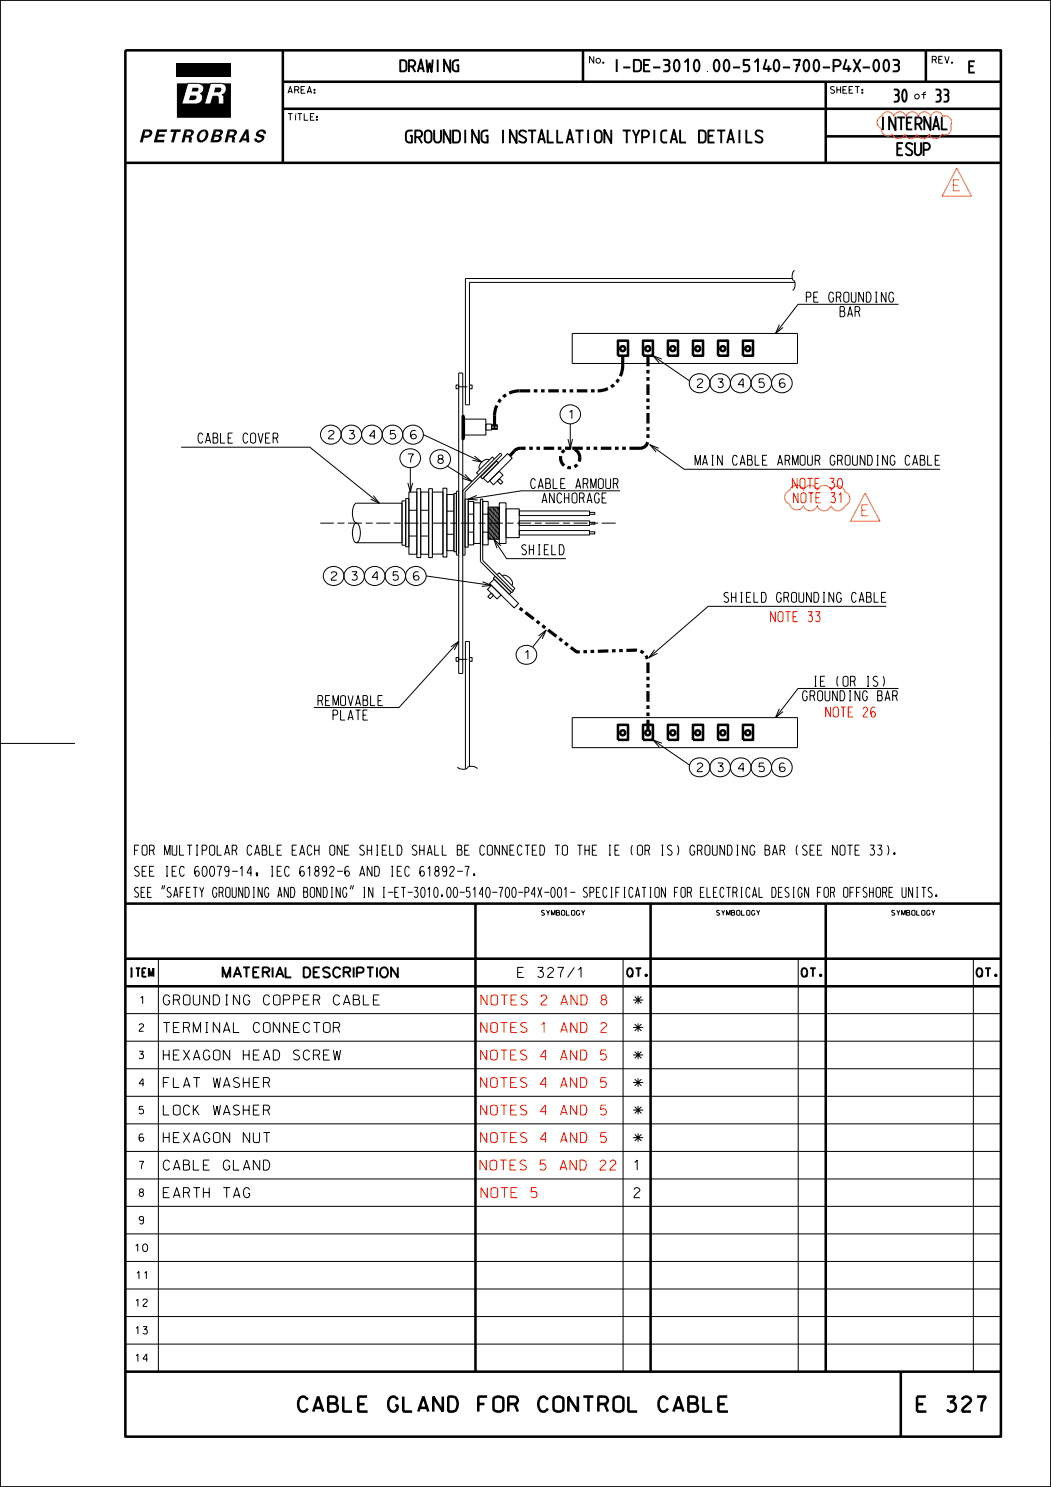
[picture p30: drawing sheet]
<svg xmlns="http://www.w3.org/2000/svg" width="210mm" height="297mm" viewBox="0 0 210 297" stroke-linecap="round" stroke-linejoin="round" font-family="sans-serif">
<defs><g id="words">
<g font-size="3">
<text x="59.6" y="281.9">CABLE GLAND FOR CONTROL CABLE</text>
<text x="183.2" y="281.9">E 327</text>
</g>
<g font-size="2.7">
<text x="178.6" y="20.4">30</text>
<text x="186.9" y="20.4">33</text>
<text x="81" y="28.6">GROUNDING INSTALLATION TYPICAL DETAILS</text>
<text x="175.8" y="26">INTERNAL</text>
<text x="179.2" y="31.1">ESUP</text>
</g>
<text font-size="2.6" x="122.5" y="14.4">I-DE-3010.00-5140-700-P4X-003</text>
<g font-size="2.5">
<text x="79.8" y="14.4">DRAWING</text>
<text x="193.5" y="14.6">E</text>
</g>
<g font-size="2.2" fill="#ff7f00">
<text x="190.5" y="38.1">E</text>
<text x="172.2" y="103">E</text>
</g>
<g font-size="2">
<text x="161.1" y="60.4">PE GROUNDING</text>
<text x="167.9" y="63.2">BAR</text>
<text x="39.6" y="88.5">CABLE COVER</text>
<text x="138.9" y="92.9">MAIN CABLE ARMOUR GROUNDING CABLE</text>
<text x="106" y="97.6">CABLE ARMOUR</text>
<text x="108.3" y="100.5">ANCHORAGE</text>
<text x="104.2" y="110.8">SHIELD</text>
<text x="143.8" y="120.3">SHIELD GROUNDING CABLE</text>
<text x="162.5" y="137.1">IE (OR IS)</text>
<text x="63.6" y="140.9">REMOVABLE</text>
<text x="66.5" y="143.8">PLATE</text>
<text x="160.4" y="140">GROUNDING BAR</text>
<text x="26.9" y="170.8">FOR MULTIPOLAR CABLE EACH ONE SHIELD SHALL BE CONNECTED TO THE IE (OR IS) GROUNDING BAR (SEE NOTE 33).</text>
<text x="26.9" y="175">SEE IEC 60079-14, IEC 61892-6 AND IEC 61892-7.</text>
<text x="26.9" y="179.2">SEE &quot;SAFETY GROUNDING AND BONDING&quot; IN I-ET-3010.00-5140-700-P4X-001- SPECIFICATION FOR ELECTRICAL DESIGN FOR OFFSHORE UNITS.</text>
<text x="44.5" y="195.2">MATERIAL DESCRIPTION</text>
<text x="103.4" y="195.2">E 327/1</text>
<text x="32.6" y="200.7">GROUNDING COPPER CABLE</text>
<text x="126.7" y="200.7">*</text>
<text x="32.6" y="206.2">TERMINAL CONNECTOR</text>
<text x="126.7" y="206.2">*</text>
<text x="32.6" y="211.7">HEXAGON HEAD SCREW</text>
<text x="126.7" y="211.7">*</text>
<text x="32.6" y="217.2">FLAT WASHER</text>
<text x="126.7" y="217.2">*</text>
<text x="32.6" y="222.7">LOCK WASHER</text>
<text x="126.7" y="222.7">*</text>
<text x="32.6" y="228.2">HEXAGON NUT</text>
<text x="32.6" y="233.7">CABLE GLAND</text>
<text x="126.7" y="228.2">*</text>
<text x="126.7" y="233.7">1</text>
<text x="32.6" y="239.2">EARTH TAG</text>
<text x="126.7" y="239.2">2</text>
</g>
<g font-size="2" fill="#f00">
<text x="158.3" y="97.5">NOTE 30</text>
<text x="158.5" y="100.4">NOTE 31</text>
<text x="154" y="124.2">NOTE 33</text>
<text x="165" y="143.2">NOTE 26</text>
<text x="96.1" y="200.7">NOTES 2 AND 8</text>
<text x="96.1" y="206.2">NOTES 1 AND 2</text>
<text x="96" y="211.7">NOTES 4 AND 5</text>
<text x="96" y="217.2">NOTES 4 AND 5</text>
<text x="96" y="222.7">NOTES 4 AND 5</text>
<text x="95.9" y="233.7">NOTES 5 AND 22</text>
<text x="96" y="228.2">NOTES 4 AND 5</text>
<text x="96.1" y="239.2">NOTE 5</text>
</g>
<g font-size="1.7">
<text x="139.3" y="77.4">2</text>
<text x="143.4" y="77.4">3</text>
<text x="147.5" y="77.4">4</text>
<text x="151.7" y="77.4">5</text>
<text x="113.6" y="83.6">1</text>
<text x="65.6" y="87.7">2</text>
<text x="69.7" y="87.7">3</text>
<text x="73.9" y="87.7">4</text>
<text x="78" y="87.7">5</text>
<text x="82" y="87.7">6</text>
<text x="81.5" y="92.4">7</text>
<text x="87.5" y="92.6">8</text>
<text x="66.2" y="115.9">2</text>
<text x="70.3" y="115.9">3</text>
<text x="74.4" y="115.9">4</text>
<text x="78.5" y="115.9">5</text>
<text x="82.6" y="115.9">6</text>
<text x="104.9" y="131.6">1</text>
<text x="139.3" y="154.1">2</text>
<text x="143.4" y="154.1">3</text>
<text x="147.5" y="154.1">4</text>
<text x="151.7" y="154.1">5</text>
<text x="25.8" y="195.1">ITEM</text>
<text x="125.3" y="195.1">QT.</text>
<text x="160.1" y="195.1">QT.</text>
<text x="195.1" y="195.1">QT.</text>
</g>
<g font-size="1.5">
<text x="28" y="200.5">1</text>
<text x="27.8" y="206">2</text>
<text x="27.8" y="211.5">3</text>
<text x="27.8" y="217">4</text>
<text x="27.8" y="228">6</text>
<text x="27.8" y="222.5">5</text>
<text x="27.8" y="233.5">7</text>
<text x="27.8" y="239">8</text>
<text x="27.8" y="244.5">9</text>
<text x="27" y="250">10</text>
<text x="27.3" y="255.5">11</text>
<text x="27.1" y="261">12</text>
<text x="27.1" y="266.5">13</text>
<text x="27.1" y="271.9">14</text>
</g>
<g font-size="1.3">
<text x="117.8" y="12.6">No.</text>
<text x="186.3" y="12.6">REV.</text>
<text x="57.5" y="18.6">AREA:</text>
<text x="165.9" y="18.6">SHEET:</text>
<text x="182.8" y="19.8">of</text>
<text x="57.5" y="24">TÍTLE:</text>
</g>
<g font-size="1">
<text x="108.2" y="182.8">SYMBOLOGY</text>
<text x="143.2" y="182.8">SYMBOLOGY</text>
<text x="178.2" y="182.8">SYMBOLOGY</text>
</g>
</g></defs>
<g fill="none" stroke="#000" stroke-width=".51">
<path d="M25 10.1h175v276.8h-175zM56.5 16.3h143.5M56.5 10.1v22.4M116.5 10.1v6.2M165 16.3v16.2M185 10.1v6.2M25 32.5h175M56.5 21.7h143.5M165 27.2h35M123.5 68h2v3h-2zM128.5 68h2v3h-2zM133.5 68h2v3h-2z"/>
<path d="M138.5 68h2v3h-2zM143.5 68h2v3h-2zM148.4 68h2.1v3h-2.1zM92.5 83l.2 .2v4.4l-.2 .2zM92.6 83.1v4.6M123.5 144.8h2v3h-2zM128.5 144.8h2v3h-2zM133.5 144.8h2v3h-2zM138.5 144.8h2v3h-2zM143.5 144.8h2v3h-2zM148.4 144.8h2.1v3h-2.1zM25 180.5h175"/>
<path d="M25 191.5h175M25 197h175M95 180.5v93.5M130 180.5v93.5M165 180.5v93.5M25 274h175M180 274v12.9"/>
<circle cx="124.4" cy="69.6" r=".5"/>
<circle cx="129.4" cy="69.6" r=".5"/>
<circle cx="134.4" cy="69.6" r=".5"/>
<circle cx="139.4" cy="69.6" r=".5"/>
<circle cx="144.4" cy="69.6" r=".5"/>
<circle cx="149.4" cy="69.6" r=".5"/>
<circle cx="124.4" cy="146.4" r=".5"/>
<circle cx="129.4" cy="146.4" r=".5"/>
<circle cx="134.4" cy="146.4" r=".5"/>
<circle cx="139.4" cy="146.4" r=".5"/>
<circle cx="144.4" cy="146.4" r=".5"/>
<circle cx="149.4" cy="146.4" r=".5"/>
</g>
<g fill="none" stroke="#000" stroke-width=".2">
<path d="M0 0h210v296.9h-210zM39.6 16.6a1.04 1.04 0 0 1 1.1 .9 1.04 1.04 0 0 1-.7 1.2 1.2 1.2 0 0 1 .4 1.3 1.2 1.2 0 0 1-1.2 .8M39.6 16.6h-2.1l-1.2 4.2h2.9M39.6 16.6h.1M43.4 19.2l.2 .3M43.4 19.2h.1M43.6 19.5h.1M44.3 16.6h.1M44.3 16.6a1.19 1.19 0 0 1 .9 1.2 1.19 1.19 0 0 1-.9 1.1l.4 .4M44.3 16.6h-2.2l-1.2 4.2h1.2l.4-1.6h.9M44.7 19.3h.1M44.7 19.3v1.5h-1.1v-1.3"/>
<path d="M39.2 20.8h.1M158.3 55.6h-65.3v25.3h.8v-24.5h65M158.8 54a1.47 1.47 0 0 0 0 2.3l.1 .7a.87 .87 0 0 1-.5 1M91.1 76.9h.6v.7h-.6zM91.7 74.5h.8v60h-.8zM93.8 76.9h.5v.7h-.5zM114.3 66.6h45v6h-45zM130.5 71l7.3 5.1M132.3 71.7l-1.8-.7 1.2 1.5M138.3 75.2a2.02 2.02 0 0 1 2.7-.2 2.02 2.02 0 0 1 .5 2.6 2.01 2.01 0 0 1-2.9 .5 2.01 2.01 0 0 1-.3-2.9zM142.5 75.2a1.98 1.98 0 0 1 2.8-.1 1.98 1.98 0 0 1 0 2.8 1.98 1.98 0 0 1-2.8 .1 1.98 1.98 0 0 1 0-2.8zM146.5 75.2a2.02 2.02 0 0 1 2.7-.2 2.02 2.02 0 0 1 .5 2.6 2.01 2.01 0 0 1-2.9 .5 2.01 2.01 0 0 1-.3-2.9z"/>
<path d="M150.7 75.2a1.98 1.98 0 0 1 2.8-.1 1.98 1.98 0 0 1 .1 2.8 1.98 1.98 0 0 1-2.8 .1 1.98 1.98 0 0 1-.1-2.8zM154.8 75.2a2.02 2.02 0 0 1 2.6-.2 2.02 2.02 0 0 1 .5 2.6 2.01 2.01 0 0 1-2.9 .5 2.01 2.01 0 0 1-.2-2.9zM155.7 64.8l-.7 1.8 1.5-1.2M156.7 75.8l-.3-.1a.95 .95 0 0 0-.7 .7 .95 .95 0 0 0 .3 .9h.6a.52 .52 0 0 0-.1-.9 .52 .52 0 0 0-.7 .5M179.5 60.8h-20l-4.5 5.8M36.2 89.3h25.7l13.9 11.2M64.7 85.5a1.96 1.96 0 0 1 2.9 0 1.96 1.96 0 0 1-.4 2.9 1.98 1.98 0 0 1-2.5-.2 1.98 1.98 0 0 1-.3-2.4zM68.8 85.5a1.96 1.96 0 0 1 3 .1 1.96 1.96 0 0 1-.8 3 1.94 1.94 0 0 1-2.4-.6 1.94 1.94 0 0 1 .2-2.5zM72.8 85.5a1.97 1.97 0 0 1 3 0 1.97 1.97 0 0 1-.3 2.9 1.97 1.97 0 0 1-2.7-.3 1.97 1.97 0 0 1 0-2.6zM74.6 99l1.2 1.5-1.8-.8M77 85.5a1.96 1.96 0 0 1 3 .1 1.96 1.96 0 0 1-.8 3 1.94 1.94 0 0 1-2.4-.6 1.94 1.94 0 0 1 .2-2.5zM80.5 90.2a2.01 2.01 0 0 1 2.7-.2 2.01 2.01 0 0 1 .5 2.6 2 2 0 0 1-2.9 .5 2 2 0 0 1-.3-2.9z"/>
<path d="M81.1 85.5a1.97 1.97 0 0 1 2.9 0 1.97 1.97 0 0 1-.3 2.9 1.97 1.97 0 0 1-2.7-.3 1.97 1.97 0 0 1 .1-2.6zM81.1 99.6h.6v9.6h-.6zM81.5 96.4l.5 1.9 .4-1.9M81.7 98.3h1.6v12.4h-1.6zM82 93.4v4.9M83.3 97.6h.8v13.8h-.8zM84.1 98.3h1.6v12.4h-1.6zM84.6 86.8l11.7 5.5M85.7 97.6h.7v13.8h-.7zM86.4 98.3h2.1v12.4h-2.1zM86.5 90.4a1.97 1.97 0 0 1 2.9 0 1.97 1.97 0 0 1-.3 2.9 1.97 1.97 0 0 1-2.6-.3 1.97 1.97 0 0 1 0-2.6zM88.5 97.5h.8v13.8h-.8z"/>
<path d="M89.3 98.8h1.4v11.2h-1.4zM89.4 93.1l4.8 3M90.7 98.6h.5v11.6h-.5zM91.7 98.1h-.5v12.8h.5M92.5 83.7h4.6v3.2h-4.6zM92.9 94.8l1.3 1.3-1.8-.6M92.9 99.7h.7v9.6h-.7zM94.8 91.1l1.5 1.2-1.9-.4M95.3 99l-1.7 .7 1.8 .2M96 99.7h.4v12.2l6.2 6.2-.4 .3-6.2-6.3zM96 95.3l3.2-3.2 .4 .3-3.2 3.2zM97.1 84.7h1.1v1.2h-1.1z"/>
<path d="M97.8 91.9a1.51 1.51 0 0 0-2 1l-.1 .5 .1 .4M98.2 84.8h.6v1h-.6zM98.2 85.6h.6M98.2 85h.6M98.2 85.3h.6M98.8 91.7l-.4-.4-3.2 3.1 .4 .4M98.8 84.8h.6v1h-.6zM98.8 85.1v.4M98.8 85.6h.6M98.8 85h.6M98.8 85.3h.6M99.4 96.1l.4-.5 .7 .7-.5 .4z"/>
<path d="M99.7 94.1l.8 .8-1.9 1.9-.8-.8zM101.4 90.6l.9 .9-4.8 4.9-.9-.9zM112.5 81.4a1.96 1.96 0 0 1 2.9 0 1.96 1.96 0 0 1-.3 2.9 1.95 1.95 0 0 1-2.6-.2 1.95 1.95 0 0 1 0-2.7zM113.5 87.7l.4 1.8 .5-1.8M113.9 84.7v4.8M123.9 98h-19.7l-10.6 1.7M129.9 88.8l6.8 4.9h51.2M131.6 89.5l-1.7-.7 1.2 1.5M65.2 113.7a1.97 1.97 0 0 1 2.9 0 1.97 1.97 0 0 1-.3 2.9 1.97 1.97 0 0 1-2.6-.3 1.97 1.97 0 0 1 0-2.6zM69.3 113.7a1.96 1.96 0 0 1 2.9 0 1.96 1.96 0 0 1-.3 2.9 1.95 1.95 0 0 1-2.6-.3 1.95 1.95 0 0 1 0-2.6zM71 104.5h.2a2.38 2.38 0 0 1 .8 2.3l-.1 .7a.78 .78 0 0 1-.9 .8 3.4 3.4 0 0 1 0-3.8zM71.2 104.5a2.57 2.57 0 0 1-.7-2.8l.1-.3a1.06 1.06 0 0 1 .6-.9h9.1v7.9h-9.1"/>
<path d="M73.4 113.7a1.97 1.97 0 0 1 2.9 0 1.97 1.97 0 0 1-.3 2.9 1.97 1.97 0 0 1-2.6-.3 1.97 1.97 0 0 1 0-2.6zM77.5 113.7a1.96 1.96 0 0 1 3 0 1.96 1.96 0 0 1-.4 2.9 1.95 1.95 0 0 1-2.6-.3 1.95 1.95 0 0 1 0-2.6zM80.3 100h.8v8.9h-.8zM81.6 113.7a1.99 1.99 0 0 1 2.7-.2 1.99 1.99 0 0 1 .5 2.6 2.01 2.01 0 0 1-2.7 .6 2.01 2.01 0 0 1-.7-2.7zM81.7 107.1h1.6M81.7 101.9h1.6M84.1 107.1h1.6M84.1 101.9h1.6M85.2 115l13 1.9M89.3 106.7h1.4M89.3 102.1h1.4M92.5 110.8v-12.8l7.5-7.5 .3 .3-7.4 7.4v12.7h-.4"/>
<path d="M93.6 100.2h1.1v8.6h-1.1zM93.6 106.3h1.1M93.6 102.7h1.1M94.7 100.4h1.3v8.1h-1.3zM96.4 116.2l1.8 .7-1.9 .2M96.4 106.3h1.1M96.4 102.7h1.1M96.4 100.2h1.1v8.6h-1.1zM97.5 101.3h2.3v6.4h-2.3zM97.6 101.3l-.1 .4M97.8 116.6l.9-.9 4.9 4.8-.9 .9zM97.9 101.3l-.4 1.3"/>
<path d="M98.2 116.9l1.9 1.9-.8 .8-1.9-1.9zM98.2 118.5l.4 .4-.7 .7-.4-.4zM98.2 101.3l-.7 2.3M98.4 101.3l-.9 3.3M98.7 107.7l2.5 3.9h11.9M98.7 101.3l-1.2 4.2M99 115.1l3.2 3.2-.4 .4-3.2-3.2zM99 101.3l-1.5 5.2M99.2 101.3l-1.7 6.2M99.3 114.8l.4-.4 3.2 3.1-.4 .5M99.5 101.3l-1.7 6.4M99.7 101.3l-1.7 6.4"/>
<path d="M99.8 103.1l-1.3 4.6M99.8 105l-.7 2.7M99.8 104l-1 3.7M99.8 106l-.5 1.7M99.8 102.1l-1.5 5.6M99.8 100.4h1.3v8.1h-1.3zM99.8 107l-.2 .7M100.1 109l-1.4-1.3 .6 1.8M100.3 115a1.6 1.6 0 0 1 2 1.9M101.1 101.6h2.7v5.8h-2.7zM103.8 106h14v.9h-14zM103.8 104h14v.9h-14z"/>
<path d="M103.8 102.1h14v.9h-14zM117.8 102.3h1.1v.4h-1.1zM117.8 104.3h1.1v.4h-1.1zM117.8 106.2h1.1v.4h-1.1zM90.1 129.2l1.6-1.1-.9 1.7M91.1 131.3h.6v.8h-.6zM91.7 128.1l-12 13.2h-17M93.8 131.3h.5v.8h-.5zM103.7 129.4a2.01 2.01 0 0 1 2.7-.2 2.01 2.01 0 0 1 .5 2.6 2 2 0 0 1-2.9 .6 2 2 0 0 1-.3-3zM107.6 127l1.5-1.1-.8 1.7M109.1 125.9l-2.6 3.3M130.8 129.8l-1.1 1.5 1.7-.8"/>
<path d="M177.1 121.1h-35.6l-11.8 10.2M179.5 137.5h-20l-4.5 5.8M0 148.5h15M91.4 153.2a1.5 1.5 0 0 0 2.3-.1h.7a.95 .95 0 0 1 1 .5M93.8 153.1v-25h-.8v25.5M114.3 143.3h45v6h-45zM130.5 147.8l7.3 5M132.3 148.4l-1.8-.6 1.2 1.4M138.3 151.9a2.02 2.02 0 0 1 2.7-.2 2.02 2.02 0 0 1 .5 2.6 2.01 2.01 0 0 1-2.9 .5 2.01 2.01 0 0 1-.3-2.9zM142.5 151.9a1.98 1.98 0 0 1 2.8-.1 1.98 1.98 0 0 1 0 2.8 1.98 1.98 0 0 1-2.8 .1 1.98 1.98 0 0 1 0-2.8zM146.5 151.9a2.02 2.02 0 0 1 2.7-.2 2.02 2.02 0 0 1 .5 2.6 2.01 2.01 0 0 1-2.9 .5 2.01 2.01 0 0 1-.3-2.9zM150.7 151.9a1.98 1.98 0 0 1 2.8-.1 1.98 1.98 0 0 1 .1 2.8 1.98 1.98 0 0 1-2.8 .1 1.98 1.98 0 0 1-.1-2.8z"/>
<path d="M154.8 151.9a2.02 2.02 0 0 1 2.6-.2 2.02 2.02 0 0 1 .5 2.6 2.01 2.01 0 0 1-2.8 .5 2.01 2.01 0 0 1-.3-2.9zM155.7 141.6l-.7 1.7 1.5-1.2M156.7 152.5l-.3-.1a.95 .95 0 0 0-.7 .7 .95 .95 0 0 0 .3 1h.6a.52 .52 0 0 0-.1-.9 .52 .52 0 0 0-.7 .5M209.9 148.5h.1M32.5 176.8l-.2 .8M32.9 176.8l-.2 .8M70.2 176.8l-.2 .8M70.6 176.8l-.2 .8M31.6 191.5v82.5M124.5 191.5v82.5M159.5 191.5v82.5M194.5 191.5v82.5"/>
<path d="M25 219h175M25 213.5h175M25 202.5h175M25 208h175M25 235.5h175M25 230h175M25 224.5h175M25 257.5h175M25 252h175M25 246.4h175M25 240.9h175M25 263h175"/>
<path d="M25 268.5h175M0 296.9v-296.9h210v296.9"/>
</g>
<path d="M103.8 78.1h15.6M119.4 78.1a5 5 0 0 0 5-5M124.4 73.1v-2.1M129.5 71v16.9M98.8 85.1v-2.1M98.8 83a4.9 4.9 0 0 1 5-4.9M102.8 90.1l.5-.4 .6-.2M102.8 90.1l-.9 .9M115.9 91.5a1.93 1.93 0 0 0-2.8-1.7 1.93 1.93 0 0 0-.3 3.2 1.93 1.93 0 0 0 3-1.2l.1-.3M127.9 89.5a1.57 1.57 0 0 0 1.6-1.6M127.9 89.5h-24M129.5 145.9v-13.5a2.47 2.47 0 0 0-2.5-2.5l-11.8 .3-12-9.2" fill="none" stroke="#000" stroke-width=".63" stroke-dasharray="2.1 .7 .7 .7 .7 .7" stroke-linecap="butt"/>
<path d="M123 104.5h-59" fill="none" stroke="#000" stroke-width=".2" stroke-dasharray="2.8 .7 1.4 .7" stroke-linecap="butt"/>
<path d="M91.7 77.3h2.1M91.7 131.7h2.1" fill="none" stroke="#000" stroke-width=".2" stroke-dasharray="1.7 1.1" stroke-linecap="butt"/>
<path d="M176.1 23.2a1.29 1.29 0 0 1 1.3-.9 1.29 1.29 0 0 1 1.2 .9 1.27 1.27 0 0 1 1.2-.9 1.27 1.27 0 0 1 1.2 .9 1.27 1.27 0 0 1 1.3-.9 1.27 1.27 0 0 1 1.2 .9 1.29 1.29 0 0 1 1.2-.9 1.29 1.29 0 0 1 1.2 .9 1.27 1.27 0 0 1 1.3-.9 1.27 1.27 0 0 1 1.2 .9 1.29 1.29 0 0 1 1.5 .4 1.29 1.29 0 0 1 0 1.5M176.1 25.7a1.29 1.29 0 0 0 .7 1.3 1.29 1.29 0 0 0 1.5-.2 1.29 1.29 0 0 0 1.3 .9 1.29 1.29 0 0 0 1.2-.9 1.27 1.27 0 0 0 1.2 .9 1.27 1.27 0 0 0 1.2-.9 1.27 1.27 0 0 0 1.2 .9 1.27 1.27 0 0 0 1.3-.9 1.29 1.29 0 0 0 1.2 .9 1.29 1.29 0 0 0 1.2-.9M191.2 33.6l2.9 5.6h-5.9zM157.8 97.9a1.46 1.46 0 0 0-1 1.4 1.46 1.46 0 0 0 1 1.4 1.46 1.46 0 0 0 1.3 1.1 1.46 1.46 0 0 0 1.4-.8 1.44 1.44 0 0 0 1.4 1 1.44 1.44 0 0 0 1.4-1 1.44 1.44 0 0 0 1.4 1 1.44 1.44 0 0 0 1.4-1 1.46 1.46 0 0 0 1.3 1 1.46 1.46 0 0 0 1.4-1 1.45 1.45 0 0 0 1-1.4 1.45 1.45 0 0 0-1-1.4M172.9 98.5l2.9 5.6h-5.9z" fill="none" stroke="#ff7f00" stroke-width=".2"/>
<g fill="#000">
<path d="M35.3 12.7h10.8v2.6h-10.8z"/>
<path d="M38 19.1l1.1-.1a.53 .53 0 0 1 .1 .6 .53 .53 0 0 1-.5 .4h-1z" fill-rule="evenodd"/>
<path d="M38.5 17.5h.9a.39 .39 0 0 1 .3 .4 .39 .39 0 0 1-.3 .4h-1.1z" fill-rule="evenodd"/>
<path d="M43 17.5h1a.53 .53 0 0 1 .2 .6 .53 .53 0 0 1-.5 .3h-.9z" fill-rule="evenodd"/>
<path d="M28.6 25.9l.4 .4-.5 2.1h-.6z" fill-rule="evenodd"/>
<path d="M28.6 25.9h1.2a.77 .77 0 0 1 .7 .7 .77 .77 0 0 1-.7 .8l-1.1 .1 .2-.4h.5a.43 .43 0 0 0 .5-.3 .43 .43 0 0 0-.2-.5h-.7z" fill-rule="evenodd"/>
<path d="M31.4 25.9h2l-.1 .4h-1.5l-.1 .5h1.2l-.1 .5h-1.2l-.2 .6h1.4v.5h-2.1z" fill-rule="evenodd"/>
<path d="M34.1 25.9h2.1l-.1 .4h-.8l-.6 2.1h-.5l.5-2.1h-.7z" fill-rule="evenodd"/>
<path d="M35.3 16.6h2.2l-1.2 4.2h2.9a1.2 1.2 0 0 0 1.2-.8 1.2 1.2 0 0 0-.4-1.3 1.04 1.04 0 0 0 .7-1.2 1.04 1.04 0 0 0-1.1-.9h2.5l-1.2 4.2h1.2l.4-1.6 1 .1 .1 1.5h1.1v-1.5l-.4-.4a1.19 1.19 0 0 0 .9-1.1 1.19 1.19 0 0 0-.9-1.2h1.8v6.9h-10.8z" fill-rule="evenodd"/>
<path d="M36.9 25.9l.5 .4-.6 2.1h-.5z" fill-rule="evenodd"/>
<path d="M36.9 25.9h1.2a.65 .65 0 0 1 .7 .5 .65 .65 0 0 1-.5 .7l-.2 .1a1.15 1.15 0 0 1 .1 1.2h-.5v-.1a.6 .6 0 0 0-.2-.9h-.5l.2-.4h.5a.39 .39 0 0 0 .5-.2 .39 .39 0 0 0-.3-.5h-.5z" fill-rule="evenodd"/>
<path d="M38.2 28.4l.1 .1z" fill-rule="evenodd"/>
<path d="M39.9 26.2l.9-.3v.4a.85 .85 0 0 0-1 .9v.4l.4 .4 .1 .5a.96 .96 0 0 1-1-.6 .96 .96 0 0 1 .1-1z" fill-rule="evenodd"/>
<path d="M40.8 25.9a1.02 1.02 0 0 1 .9 .6 1.02 1.02 0 0 1-.3 1.1l-.6 .6-.5 .3-.1-.5a1.09 1.09 0 0 0 .6-1.8z" fill-rule="evenodd"/>
<path d="M42.7 25.9l.5 .4-.5 1.7-.7 .4z" fill-rule="evenodd"/>
<path d="M42.7 25.9h1.3a.62 .62 0 0 1 .6 .6 .62 .62 0 0 1-.6 .6 .78 .78 0 0 1 .2 .9 .78 .78 0 0 1-.8 .4h-1.4l.7-.4h.7a.33 .33 0 0 0 .4-.3 .33 .33 0 0 0-.3-.4h-.6l.1-.4h.6a.33 .33 0 0 0 .4-.2 .33 .33 0 0 0-.3-.4h-.5z" fill-rule="evenodd"/>
<path d="M45.5 25.9l.5 .4-.6 2.1h-.5z" fill-rule="evenodd"/>
<path d="M45.5 25.9h1.2a.69 .69 0 0 1 .7 .7 .69 .69 0 0 1-.7 .6l.3 .4-.2 .8h-.5v-.1a.62 .62 0 0 0-.2-.9h-.4l.1-.4h.5a.39 .39 0 0 0 .5-.2 .39 .39 0 0 0-.3-.5h-.5z" fill-rule="evenodd"/>
<path d="M46.8 28.4l.1 .1z" fill-rule="evenodd"/>
<path d="M49.1 25.9l.1 .8-1 1.7h-.5z" fill-rule="evenodd"/>
<path d="M49.1 25.9h.5l.2 2.5h-.5l-.1-.3h-.8l.2-.4h.6z" fill-rule="evenodd"/>
<path d="M51.5 26.2a.89 .89 0 0 1 1-.4 .89 .89 0 0 1 .6 .9h-.5a.44 .44 0 0 0-.5-.5 .44 .44 0 0 0-.3 .6h.1a.79 .79 0 0 1 .9 .7 .79 .79 0 0 1-.8 .9 .77 .77 0 0 1-.8 0 .77 .77 0 0 1-.4-.8l.5 .1a.47 .47 0 0 0 .5 .3 .47 .47 0 0 0 .5-.4l-.4-.2a.66 .66 0 0 1-.8-.4 .66 .66 0 0 1 .4-.8z" fill-rule="evenodd"/>
<path d="M51.7 28.4l.1 .1z" fill-rule="evenodd"/>
</g>
<use href="#words"/>
</svg>
